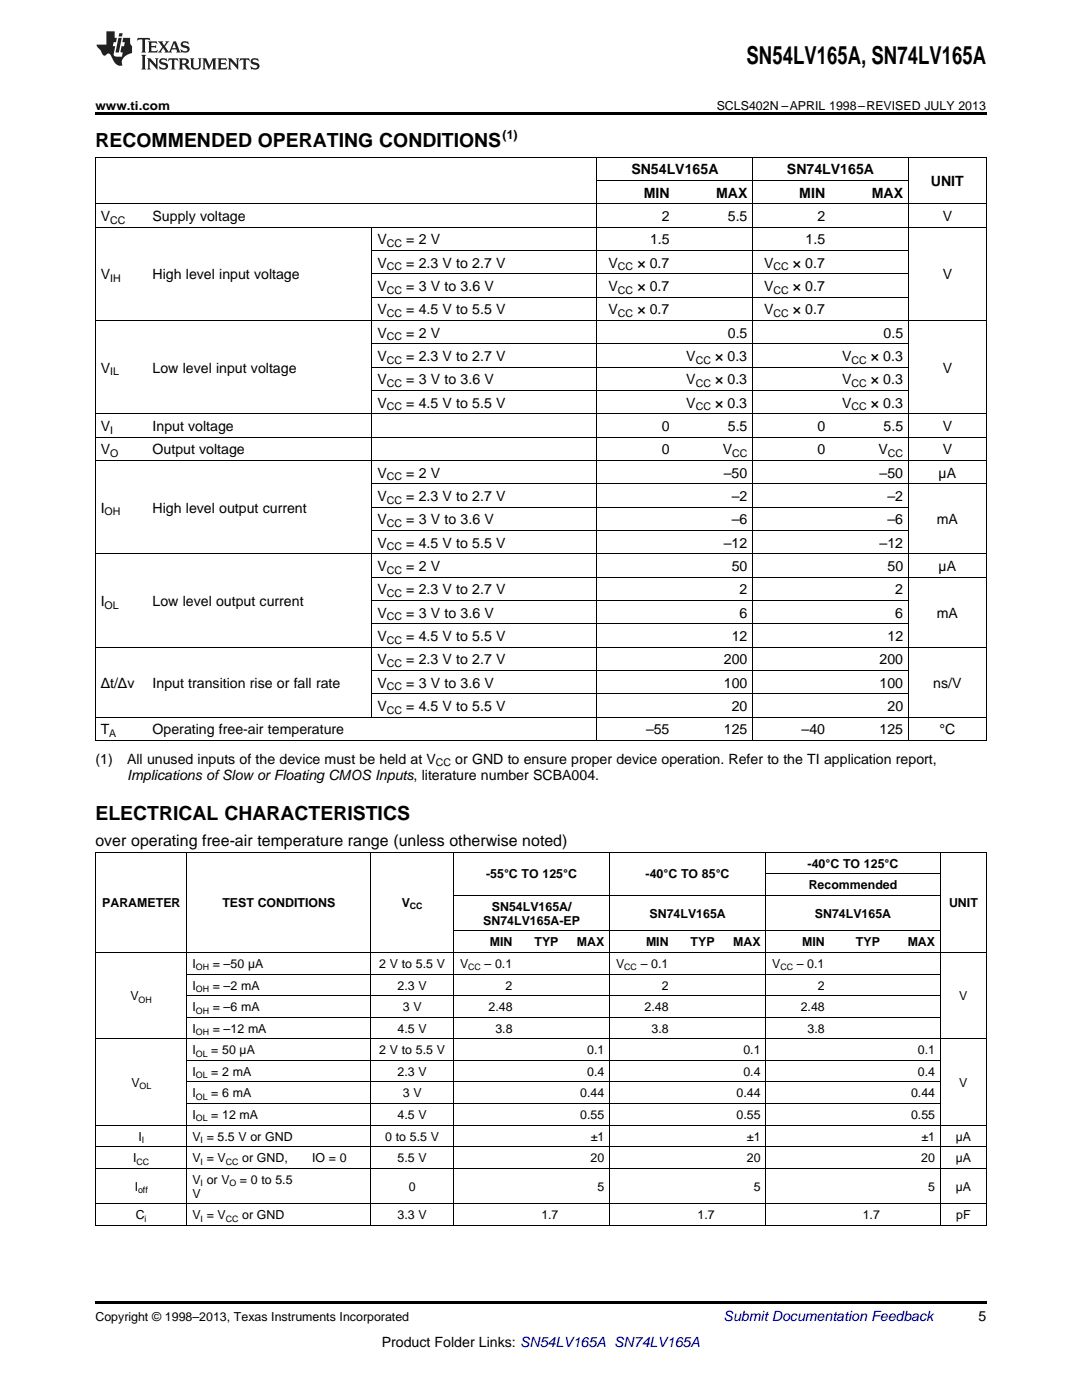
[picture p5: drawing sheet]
<svg xmlns="http://www.w3.org/2000/svg" width="216mm" height="279mm" viewBox="0 0 216 279" stroke-linecap="round" stroke-linejoin="round" font-family="sans-serif">
<defs><g id="words">
<text font-size="4.9" x="149" y="12.8">SN54LV165A, SN74LV165A</text>
<g font-size="3.9">
<text x="19" y="29.3">RECOMMENDED OPERATING CONDITIONS</text>
<text x="19" y="163.7">ELECTRICAL CHARACTERISTICS</text>
</g>
<text font-size="3.2" x="19" y="168.8">over operating free-air temperature range (unless otherwise noted)</text>
<g font-size="2.8">
<text x="126" y="34.8">SN54LV165A</text>
<text x="157" y="34.8">SN74LV165A</text>
<text x="128.4" y="39.4">MIN</text>
<text x="142.9" y="39.4">MAX</text>
<text x="159.5" y="39.4">MIN</text>
<text x="174" y="39.4">MAX</text>
<text x="185.7" y="37.1">UNIT</text>
<text x="20.1" y="44.1">V</text>
<text x="30.4" y="44.1">Supply voltage</text>
<text x="132" y="44.1">2</text>
<text x="145.2" y="44.1">5.5</text>
<text x="163.1" y="44.1">2</text>
<text x="188.1" y="44.1">V</text>
<text x="75.3" y="48.8">V</text>
<text x="75.3" y="53.4">V</text>
<text x="81.1" y="48.8">= 2 V</text>
<text x="81.1" y="53.4">= 2.3 V to 2.7 V</text>
<text x="121.4" y="53.4">V</text>
<text x="127.2" y="53.4">× 0.7</text>
<text x="129.7" y="48.8">1.5</text>
<text x="152.5" y="53.4">V</text>
<text x="158.2" y="53.4">× 0.7</text>
<text x="160.8" y="48.8">1.5</text>
<text x="20.1" y="55.7">V</text>
<text x="30.4" y="55.7">High level input voltage</text>
<text x="75.3" y="58.1">V</text>
<text x="81.1" y="58.1">= 3 V to 3.6 V</text>
<text x="121.4" y="58.1">V</text>
<text x="127.2" y="58.1">× 0.7</text>
<text x="152.5" y="58.1">V</text>
<text x="158.2" y="58.1">× 0.7</text>
<text x="188.1" y="55.7">V</text>
<text x="75.3" y="62.7">V</text>
<text x="81.1" y="62.7">= 4.5 V to 5.5 V</text>
<text x="121.4" y="62.7">V</text>
<text x="127.2" y="62.7">× 0.7</text>
<text x="152.5" y="62.7">V</text>
<text x="158.2" y="62.7">× 0.7</text>
<text x="75.3" y="67.4">V</text>
<text x="81.1" y="67.4">= 2 V</text>
<text x="145.2" y="67.4">0.5</text>
<text x="176.3" y="67.4">0.5</text>
<text x="20.1" y="74.4">V</text>
<text x="30.4" y="74.4">Low level input voltage</text>
<text x="75.3" y="72">V</text>
<text x="75.3" y="76.7">V</text>
<text x="81.1" y="72">= 2.3 V to 2.7 V</text>
<text x="81.1" y="76.7">= 3 V to 3.6 V</text>
<text x="136.9" y="72">V</text>
<text x="136.9" y="76.7">V</text>
<text x="142.7" y="72">× 0.3</text>
<text x="142.7" y="76.7">× 0.3</text>
<text x="168" y="72">V</text>
<text x="168" y="76.7">V</text>
<text x="173.8" y="72">× 0.3</text>
<text x="173.8" y="76.7">× 0.3</text>
<text x="188.1" y="74.4">V</text>
<text x="75.3" y="81.4">V</text>
<text x="81.1" y="81.4">= 4.5 V to 5.5 V</text>
<text x="136.9" y="81.4">V</text>
<text x="142.7" y="81.4">× 0.3</text>
<text x="168" y="81.4">V</text>
<text x="173.8" y="81.4">× 0.3</text>
<text x="20.1" y="86">V</text>
<text x="30.4" y="86">Input voltage</text>
<text x="132" y="86">0</text>
<text x="145.2" y="86">5.5</text>
<text x="163.1" y="86">0</text>
<text x="176.3" y="86">5.5</text>
<text x="188.1" y="86">V</text>
<text x="20.1" y="90.7">V</text>
<text x="30.4" y="90.7">Output voltage</text>
<text x="75.3" y="95.3">V</text>
<text x="81.1" y="95.3">= 2 V</text>
<text x="132" y="90.7">0</text>
<text x="144.2" y="90.7">V</text>
<text x="144.4" y="95.3">–50</text>
<text x="163.1" y="90.7">0</text>
<text x="175.3" y="90.7">V</text>
<text x="175.5" y="95.3">–50</text>
<text x="187.3" y="95.3">µA</text>
<text x="188.1" y="90.7">V</text>
<text x="75.3" y="100">V</text>
<text x="81.1" y="100">= 2.3 V to 2.7 V</text>
<text x="146" y="100">–2</text>
<text x="177.1" y="100">–2</text>
<text x="20.1" y="102.3">I</text>
<text x="30.4" y="102.3">High level output current</text>
<text x="75.3" y="104.6">V</text>
<text x="81.1" y="104.6">= 3 V to 3.6 V</text>
<text x="146" y="104.6">–6</text>
<text x="177.1" y="104.6">–6</text>
<text x="186.9" y="104.6">mA</text>
<text x="75.3" y="109.3">V</text>
<text x="75.3" y="113.9">V</text>
<text x="81.1" y="109.3">= 4.5 V to 5.5 V</text>
<text x="81.1" y="113.9">= 2 V</text>
<text x="144.4" y="109.3">–12</text>
<text x="146" y="113.9">50</text>
<text x="175.5" y="109.3">–12</text>
<text x="177.1" y="113.9">50</text>
<text x="187.3" y="113.9">µA</text>
<text x="75.3" y="118.6">V</text>
<text x="81.1" y="118.6">= 2.3 V to 2.7 V</text>
<text x="147.6" y="118.6">2</text>
<text x="178.6" y="118.6">2</text>
<text x="20.1" y="120.9">I</text>
<text x="30.4" y="120.9">Low level output current</text>
<text x="75.3" y="123.3">V</text>
<text x="81.1" y="123.3">= 3 V to 3.6 V</text>
<text x="147.6" y="123.3">6</text>
<text x="178.6" y="123.3">6</text>
<text x="186.9" y="123.3">mA</text>
<text x="75.3" y="127.9">V</text>
<text x="81.1" y="127.9">= 4.5 V to 5.5 V</text>
<text x="146" y="127.9">12</text>
<text x="177.1" y="127.9">12</text>
<text x="20.1" y="137.2">Δt/Δv</text>
<text x="30.4" y="137.2">Input transition rise or fall rate</text>
<text x="75.3" y="132.6">V</text>
<text x="75.3" y="137.2">V</text>
<text x="81.1" y="132.6">= 2.3 V to 2.7 V</text>
<text x="81.1" y="137.2">= 3 V to 3.6 V</text>
<text x="144.4" y="132.6">200</text>
<text x="144.4" y="137.2">100</text>
<text x="175.5" y="132.6">200</text>
<text x="175.5" y="137.2">100</text>
<text x="186.2" y="137.2">ns/V</text>
<text x="75.3" y="141.9">V</text>
<text x="81.1" y="141.9">= 4.5 V to 5.5 V</text>
<text x="146" y="141.9">20</text>
<text x="177.1" y="141.9">20</text>
<text x="20.1" y="146.5">T</text>
<text x="30.4" y="146.5">Operating free-air temperature</text>
<text x="128.9" y="146.5">–55</text>
<text x="144.4" y="146.5">125</text>
<text x="159.9" y="146.5">–40</text>
<text x="175.5" y="146.5">125</text>
<text x="187.5" y="146.5">°C</text>
<text x="19" y="152.4">(1)</text>
<text x="25.4" y="152.4">All unused inputs of the device must be held at V</text>
<text x="25.4" y="155.6">Implications ofSlow or Floating CMOS Inputs, literature number SCBA004.</text>
<text x="90.8" y="152.4">or GND to ensure proper device operation. Refer to the TI application report,</text>
<text x="195.3" y="263.6">5</text>
<text x="76.2" y="268.9">Product Folder Links: SN54LV165A SN74LV165A</text>
</g>
<text font-size="2.8" fill="#0000c8" x="144.4" y="263.6">Submit Documentation Feedback</text>
<g font-size="2.5">
<text x="19" y="21.9">www.ti.com</text>
<text x="143" y="21.9">SCLS402N –APRIL 1998–REVISED JULY 2013</text>
<text x="100.3" y="27.7">(1)</text>
<text x="161.1" y="173.1">-40°C TO 125°C</text>
<text x="97" y="175.3">-55°C TO 125°C</text>
<text x="128.8" y="175.3">-40°C TO 85°C</text>
<text x="161.4" y="177.4">Recommended</text>
<text x="20.4" y="181">PARAMETER</text>
<text x="44.4" y="181">TEST CONDITIONS</text>
<text x="80.2" y="181">V</text>
<text x="96.4" y="184.6">SN74LV165A-EP</text>
<text x="98.1" y="181.8">SN54LV165A/</text>
<text x="129.6" y="183.2">SN74LV165A</text>
<text x="162.6" y="183.2">SN74LV165A</text>
<text x="189.4" y="181">UNIT</text>
<text x="97.8" y="188.9">MIN</text>
<text x="106.6" y="188.9">TYP</text>
<text x="115.1" y="188.9">MAX</text>
<text x="128.9" y="188.9">MIN</text>
<text x="137.8" y="188.9">TYP</text>
<text x="146.3" y="188.9">MAX</text>
<text x="160.1" y="188.9">MIN</text>
<text x="170.8" y="188.9">TYP</text>
<text x="181.1" y="188.9">MAX</text>
<text x="38.4" y="193.2">I</text>
<text x="38.4" y="197.5">I</text>
<text x="42.5" y="193.2">= –50 µA</text>
<text x="42.5" y="197.5">= –2 mA</text>
<text x="75.7" y="193.2">2 V to 5.5 V</text>
<text x="79.3" y="197.5">2.3 V</text>
<text x="91.8" y="193.2">V</text>
<text x="96.7" y="193.2">– 0.1</text>
<text x="100.9" y="197.5">2</text>
<text x="122.9" y="193.2">V</text>
<text x="127.8" y="193.2">– 0.1</text>
<text x="132" y="197.5">2</text>
<text x="154.1" y="193.2">V</text>
<text x="159" y="193.2">– 0.1</text>
<text x="163.2" y="197.5">2</text>
<text x="26" y="199.6">V</text>
<text x="38.4" y="201.8">I</text>
<text x="42.5" y="201.8">= –6 mA</text>
<text x="80.4" y="201.8">3 V</text>
<text x="97.5" y="201.8">2.48</text>
<text x="128.6" y="201.8">2.48</text>
<text x="159.8" y="201.8">2.48</text>
<text x="191.4" y="199.6">V</text>
<text x="38.4" y="206.1">I</text>
<text x="42.5" y="206.1">= –12 mA</text>
<text x="79.3" y="206.1">4.5 V</text>
<text x="98.8" y="206.1">3.8</text>
<text x="130" y="206.1">3.8</text>
<text x="161.1" y="206.1">3.8</text>
<text x="38.4" y="210.4">I</text>
<text x="38.4" y="214.7">I</text>
<text x="42.2" y="210.4">= 50 µA</text>
<text x="42.2" y="214.7">= 2 mA</text>
<text x="75.7" y="210.4">2 V to 5.5 V</text>
<text x="79.3" y="214.7">2.3 V</text>
<text x="117.2" y="210.4">0.1</text>
<text x="117.2" y="214.7">0.4</text>
<text x="148.3" y="210.4">0.1</text>
<text x="148.3" y="214.7">0.4</text>
<text x="183.2" y="210.4">0.1</text>
<text x="183.2" y="214.7">0.4</text>
<text x="26.2" y="216.9">V</text>
<text x="38.4" y="219">I</text>
<text x="42.2" y="219">= 6 mA</text>
<text x="80.4" y="219">3 V</text>
<text x="115.8" y="219">0.44</text>
<text x="147" y="219">0.44</text>
<text x="181.8" y="219">0.44</text>
<text x="191.4" y="216.9">V</text>
<text x="27.6" y="227.6">I</text>
<text x="38.4" y="223.3">I</text>
<text x="38.4" y="227.6">V = 5.5 V or GND</text>
<text x="42.2" y="223.3">= 12 mA</text>
<text x="76.9" y="227.6">0 to 5.5 V</text>
<text x="79.3" y="223.3">4.5 V</text>
<text x="115.8" y="223.3">0.55</text>
<text x="117.9" y="227.6">±1</text>
<text x="147" y="223.3">0.55</text>
<text x="149" y="227.6">±1</text>
<text x="181.8" y="223.3">0.55</text>
<text x="183.9" y="227.6">±1</text>
<text x="190.7" y="227.6">µA</text>
<text x="26.6" y="231.9">I</text>
<text x="38.4" y="231.9">V = V</text>
<text x="48.3" y="231.9">or GND,</text>
<text x="62.3" y="231.9">IO = 0</text>
<text x="79.3" y="231.9">5.5 V</text>
<text x="117.8" y="231.9">20</text>
<text x="149" y="231.9">20</text>
<text x="183.8" y="231.9">20</text>
<text x="190.7" y="231.9">µA</text>
<text x="26.9" y="237.6">I</text>
<text x="38.4" y="236.2">V or V</text>
<text x="38.4" y="239">V</text>
<text x="47.9" y="236.2">= 0 to 5.5</text>
<text x="81.6" y="237.6">0</text>
<text x="119.2" y="237.6">5</text>
<text x="150.4" y="237.6">5</text>
<text x="185.2" y="237.6">5</text>
<text x="190.7" y="237.6">µA</text>
<text x="27.1" y="243.3">C</text>
<text x="38.4" y="243.3">V = V</text>
<text x="48.3" y="243.3">or GND</text>
<text x="79.3" y="243.3">3.3 V</text>
<text x="108" y="243.3">1.7</text>
<text x="139.2" y="243.3">1.7</text>
<text x="172.2" y="243.3">1.7</text>
<text x="190.8" y="243.3">pF</text>
<text x="19" y="263.6">Copyright © 1998–2013, Texas Instruments Incorporated</text>
</g>
<g font-size="2.1">
<text x="22" y="44.7">CC</text>
<text x="77.2" y="49.3">CC</text>
<text x="77.2" y="54">CC</text>
<text x="123.3" y="54">CC</text>
<text x="154.3" y="54">CC</text>
<text x="22" y="56.3">IH</text>
<text x="77.2" y="58.6">CC</text>
<text x="123.3" y="58.6">CC</text>
<text x="154.3" y="58.6">CC</text>
<text x="77.2" y="63.3">CC</text>
<text x="123.3" y="63.3">CC</text>
<text x="154.3" y="63.3">CC</text>
<text x="77.2" y="67.9">CC</text>
<text x="22" y="74.9">IL</text>
<text x="77.2" y="72.6">CC</text>
<text x="77.2" y="77.3">CC</text>
<text x="138.8" y="72.6">CC</text>
<text x="138.8" y="77.3">CC</text>
<text x="169.9" y="72.6">CC</text>
<text x="169.9" y="77.3">CC</text>
<text x="77.2" y="81.9">CC</text>
<text x="138.8" y="81.9">CC</text>
<text x="169.9" y="81.9">CC</text>
<text x="22" y="86.6">I</text>
<text x="22" y="91.2">O</text>
<text x="77.2" y="95.9">CC</text>
<text x="146.1" y="91.2">CC</text>
<text x="177.2" y="91.2">CC</text>
<text x="77.2" y="100.5">CC</text>
<text x="20.9" y="102.9">OH</text>
<text x="77.2" y="105.2">CC</text>
<text x="77.2" y="109.9">CC</text>
<text x="77.2" y="114.5">CC</text>
<text x="77.2" y="119.2">CC</text>
<text x="20.9" y="121.5">OL</text>
<text x="77.2" y="123.8">CC</text>
<text x="77.2" y="128.5">CC</text>
<text x="77.2" y="133.1">CC</text>
<text x="77.2" y="137.8">CC</text>
<text x="77.2" y="142.5">CC</text>
<text x="21.8" y="147.1">A</text>
<text x="87" y="153">CC</text>
</g>
<g font-size="1.8">
<text x="81.8" y="181.5">CC</text>
<text x="39.1" y="193.7">OH</text>
<text x="39.1" y="198">OH</text>
<text x="93.4" y="193.7">CC</text>
<text x="124.6" y="193.7">CC</text>
<text x="155.7" y="193.7">CC</text>
<text x="27.7" y="200.1">OH</text>
<text x="39.1" y="202.3">OH</text>
<text x="39.1" y="206.6">OH</text>
<text x="39.1" y="210.9">OL</text>
<text x="39.1" y="215.2">OL</text>
<text x="27.8" y="217.3">OL</text>
<text x="39.1" y="219.5">OL</text>
<text x="39.1" y="223.8">OL</text>
<text x="27.2" y="232.4">CC</text>
<text x="28.3" y="228.1">I</text>
<text x="40" y="228.1">I</text>
<text x="40" y="232.4">I</text>
<text x="45" y="232.4">CC</text>
<text x="27.6" y="238.1">off</text>
<text x="40" y="236.7">I</text>
<text x="45.8" y="236.7">O</text>
<text x="28.9" y="243.8">i</text>
<text x="40" y="243.8">I</text>
<text x="45" y="243.8">CC</text>
</g>
</g></defs>
<path d="M19 22.5h177.8v.5h-177.8zM19 259.7h177.8v.5h-177.8z" fill="#000"/>
<g fill="none" stroke="#000" stroke-width=".2">
<path d="M19 31.3h177.8M19.1 31.4v116.4M119.1 31.4v116.4M119.2 36h62.1M150.2 31.4v116.4M181.2 31.4v116.4M196.8 31.4v116.4M19 45.3h177.8M19 40.7h177.8M74.2 45.4v97.8M74.3 59.3h107M74.3 54.6h107"/>
<path d="M74.3 50h107M19 63.9h177.8M74.3 77.9h107M74.3 73.3h107M74.3 68.6h107M19 91.9h177.8M19 87.2h177.8M19 82.6h177.8M74.3 96.5h122.5M19 110.5h177.8M74.3 119.8h107M74.3 115.2h122.5"/>
<path d="M74.3 105.9h107M74.3 101.2h107M19 129.1h177.8M74.3 138.4h107M74.3 133.8h107M74.3 124.5h107M19 147.8h177.8M19 143.1h177.8M19 170.1h177.8M19.1 170.1v74.5M37.3 170.1v74.5M74 170.1v74.5"/>
<path d="M90.5 170.1v74.5M90.5 178.7h97.1M121.6 170.1v74.5M152.8 170.1v74.5M152.8 174.4h34.8M187.6 170.1v74.5M196.8 170.1v74.5M19 190.1h177.8M37.4 198.7h150.2M37.4 194.4h150.2M90.5 185.8h97.1M19 207.3h177.8"/>
<path d="M37.4 215.9h150.2M37.4 211.6h150.2M37.4 203h150.2M19 233.1h177.8M19 228.8h177.8M19 224.5h177.8M37.4 220.2h150.2M19 244.6h177.8M19 240.3h177.8"/>
</g>
<g fill="#231f20">
<path d="M27.5 7.6l-.1 .5 .4-.2h.6v.1v2.1l-.2 .4h1l-.3-.4v-2.1l.1-.1h.5l.5 .2-.2-.5zM29.5 8.3l.2 .3v1.5l-.2 .4h1.8l.2-.6a1.04 1.04 0 0 1-1.3 .2v-.7h.6l.3 .2v-.6l-.3 .2h-.6v-.6l.8-.1 .4 .3-.2-.5zM31.5 8.3l.9 1.1-.9 1.1h.8l-.2-.2 .5-.7 .4 .7-.2 .2h1.5l-.1-.2 .1-.4h.9l.1 .4-.2 .2h1l-.3-.3-.7-1.9h-.5l-.9 2-.8-1 .9-1h-.8l.1 .3-.3 .5-.4-.6 .2-.2zM34.7 8.6l.4 1h-.7zM36.3 8.4a.63 .63 0 0 0-.2 .7 .63 .63 0 0 0 .6 .4l.6 .2 .1 .2a.75 .75 0 0 1-.7 .4 .75 .75 0 0 1-.6-.5l.1 .7 .1-.1a1.11 1.11 0 0 0 1.5-.6 1.13 1.13 0 0 0-1.2-.8l-.1-.4a1.04 1.04 0 0 1 1.2 .2l-.2-.5-.1 .1-.5-.2zM28.2 10.9l.2 .4v2.2l-.2 .4h1l-.3-.4v-2.2l.3-.4zM29.3 11.6l.3 .4v1.5l-.3 .4h.8l-.2-.4v-1.3l1.5 1.7v-1.9l.2-.4h-.7l.2 .4v.9l-1.1-1.3zM32 11.8a.62 .62 0 0 0-.2 .7 .62 .62 0 0 0 .6 .4l.6 .1 .1 .3a.76 .76 0 0 1-.7 .3 .76 .76 0 0 1-.6-.4l.1 .7 .1-.1a1.11 1.11 0 0 0 1.5-.6 1.13 1.13 0 0 0-1.2-.8l-.1-.4a1.04 1.04 0 0 1 1.2 .2l-.2-.6-.1 .1-.5-.1zM33.7 11.6l-.2 .6a.61 .61 0 0 1 .8-.3v1.6l-.2 .4h.9l-.2-.4v-1.6a.63 .63 0 0 1 .8 .3l-.2-.6zM35.6 11.6l.3 .4v1.5l-.3 .4h1l-.2-.2v-.8l.5 .2a.76 .76 0 0 0 1.2 .7l-1-1a.58 .58 0 0 0 .6-.5 .58 .58 0 0 0-.5-.6zM36.4 11.9h.1a.45 .45 0 0 1 .5 .1 .45 .45 0 0 1 .1 .5l-.7 .2zM37.9 11.6l.2 .2a2.17 2.17 0 0 0 .3 1.9 .99 .99 0 0 0 1.6-.6v-1.1l.2-.4h-.7l.2 .2a1.92 1.92 0 0 1-.2 1.8 .6 .6 0 0 1-.9-.5v-1.1l.2-.4zM40.4 11.6l.2 .4v1.5l-.2 .4h.7l-.2-.4v-1.4l.8 1.8 .8-1.8v1.4l-.2 .4h.9l-.2-.4v-1.5l.2-.4h-.8l-.6 1.5-.6-1.5zM43.4 11.6l.2 .4v1.5l-.2 .4h1.8l.2-.6a1.04 1.04 0 0 1-1.3 .1v-.6h.5l.4 .2v-.6l-.4 .2h-.5v-.7h.8l.3 .3-.1-.6zM45.5 11.6l.2 .4v1.5l-.2 .4h.7l-.2-.4v-1.3l1.5 1.7v-1.9l.2-.4h-.7l.2 .4v.9l-1.1-1.3zM47.9 11.6l-.1 .6a.61 .61 0 0 1 .8-.3v1.6l-.3 .4h1l-.3-.4 .1-1.6a.63 .63 0 0 1 .7 .3l-.1-.6zM50.2 11.8a.62 .62 0 0 0-.2 .7 .62 .62 0 0 0 .6 .4l.6 .1 .2 .3a.76 .76 0 0 1-.8 .3 .76 .76 0 0 1-.6-.4l.1 .7 .2-.1a1.11 1.11 0 0 0 1.5-.6 1.13 1.13 0 0 0-1.3-.8l-.1-.4a1.04 1.04 0 0 1 1.2 .2l-.1-.6-.2 .1-.5-.1z"/>
<path d="M21.2 6.3v2.6h-1.9l.1 .4 .7 .9a.91 .91 0 0 0 1 .8 .56 .56 0 0 1 .5-.3 .56 .56 0 0 1 .5 .3l.4 .8a1.53 1.53 0 0 0 1.9 1.2 1.54 1.54 0 0 1 1-2.1l.9-.3v-1.4a1.52 1.52 0 0 1-.3-1.6h-1.4l-.2 .8h.5l-.2 .8h-.4l-.2 1v.2l.4 .1-.2 .8a1.93 1.93 0 0 1-1.6-.3l.3-1.8h-.5l.2-.8h.4l.2-.8h-.4v-1.3zM23.6 7.6l-.6 2.9h.7l.6-2.9zM23.8 6.6l-.1 .7h.6l.2-.7z"/>
</g>
<use href="#words"/>
</svg>
